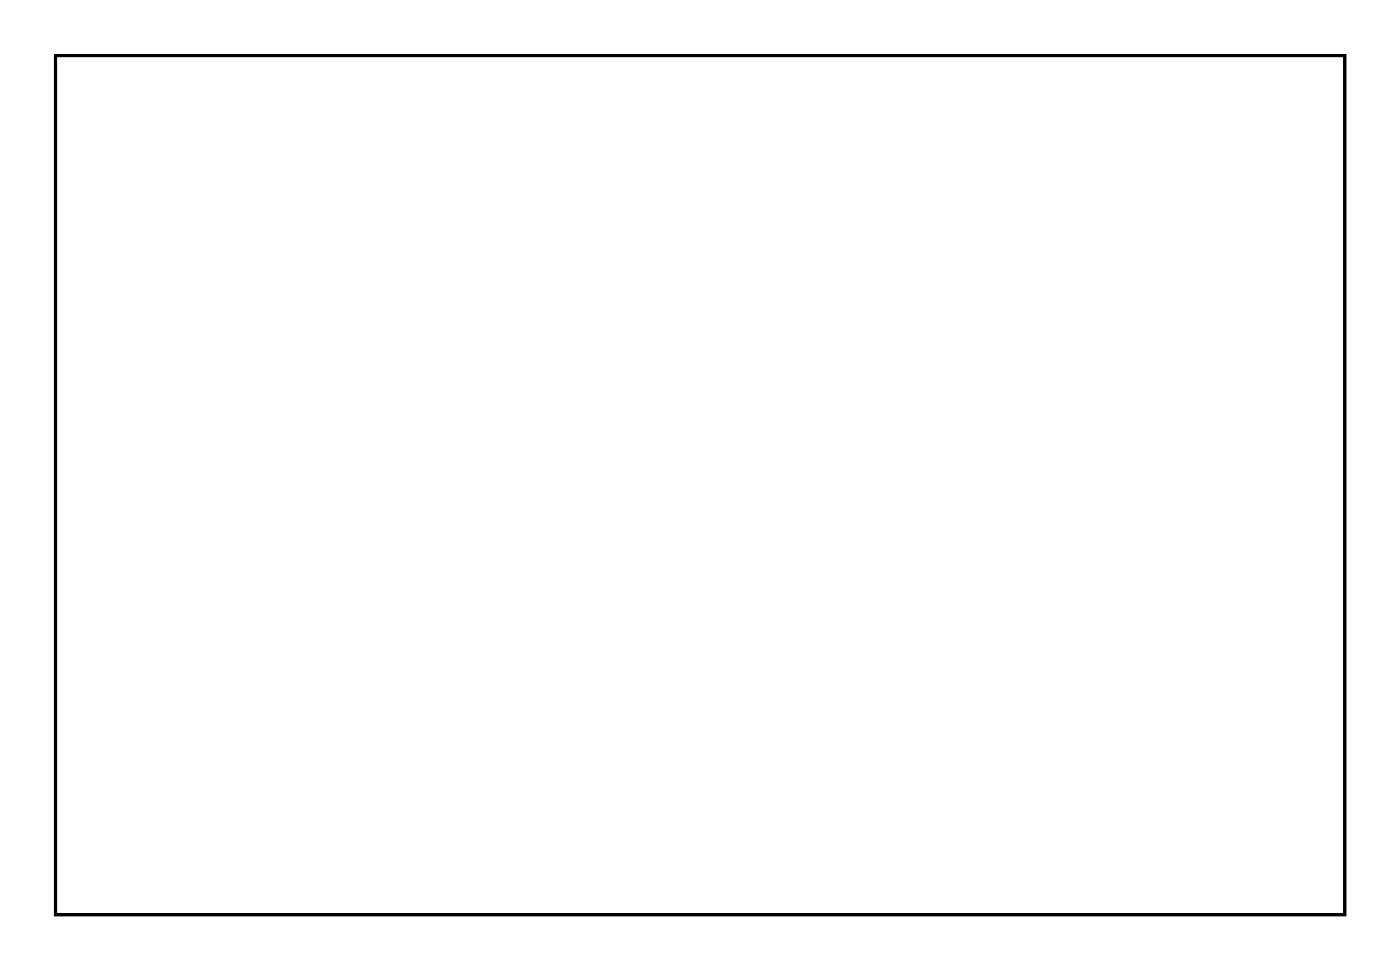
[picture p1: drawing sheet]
<svg xmlns="http://www.w3.org/2000/svg" width="92mm" height="63mm" viewBox="0 0 92 63" stroke-linecap="round" stroke-linejoin="round" font-family="sans-serif">
<path d="M3.6 3.6h84.5v56.3h-84.5z" fill="none" stroke="#000" stroke-width=".2"/>
<path d="M3.6 3.6h84.5v56.3h-84.5zM3.6 3.6v56.3h84.5v-56.3z" fill="#000"/>
<circle cx="7.2" cy="6.1" r=".7" fill="#fff"/>
<circle cx="7.2" cy="6.1" r=".7" fill="none" stroke="#fff" stroke-width=".76" stroke-linecap="butt"/>
<circle cx="19.9" cy="6.1" r=".7" fill="#fff"/>
<circle cx="19.9" cy="6.1" r=".7" fill="none" stroke="#fff" stroke-width=".76" stroke-linecap="butt"/>
<circle cx="25" cy="6.1" r=".7" fill="#fff"/>
<circle cx="25" cy="6.1" r=".7" fill="none" stroke="#fff" stroke-width=".76" stroke-linecap="butt"/>
<circle cx="37.7" cy="6.1" r=".7" fill="#fff"/>
<circle cx="37.7" cy="6.1" r=".7" fill="none" stroke="#fff" stroke-width=".76" stroke-linecap="butt"/>
<circle cx="42.8" cy="6.1" r=".7" fill="#fff"/>
<circle cx="42.8" cy="6.1" r=".7" fill="none" stroke="#fff" stroke-width=".76" stroke-linecap="butt"/>
<circle cx="55.5" cy="6.1" r=".7" fill="#fff"/>
<circle cx="55.5" cy="6.1" r=".7" fill="none" stroke="#fff" stroke-width=".76" stroke-linecap="butt"/>
<circle cx="60.5" cy="6.1" r=".7" fill="#fff"/>
<circle cx="60.5" cy="6.1" r=".7" fill="none" stroke="#fff" stroke-width=".76" stroke-linecap="butt"/>
<circle cx="73.2" cy="6.1" r=".7" fill="#fff"/>
<circle cx="73.2" cy="6.1" r=".7" fill="none" stroke="#fff" stroke-width=".76" stroke-linecap="butt"/>
<circle cx="17.4" cy="13.7" r=".7" fill="#fff"/>
<circle cx="17.4" cy="13.7" r=".7" fill="none" stroke="#fff" stroke-width=".76" stroke-linecap="butt"/>
<circle cx="30.1" cy="13.7" r=".7" fill="#fff"/>
<circle cx="30.1" cy="13.7" r=".7" fill="none" stroke="#fff" stroke-width=".76" stroke-linecap="butt"/>
<circle cx="35.1" cy="13.7" r=".7" fill="#fff"/>
<circle cx="35.1" cy="13.7" r=".7" fill="none" stroke="#fff" stroke-width=".76" stroke-linecap="butt"/>
<circle cx="47.8" cy="13.7" r=".7" fill="#fff"/>
<circle cx="47.8" cy="13.7" r=".7" fill="none" stroke="#fff" stroke-width=".76" stroke-linecap="butt"/>
<path d="M11.6 46h1.4v1.4h-1.4z" fill="#fff"/>
<path d="M11.6 46h1.4v1.4h-1.4z" fill="none" stroke="#fff" stroke-width=".69" stroke-linecap="butt"/>
<circle cx="12.3" cy="44.2" r=".72" fill="#fff"/>
<circle cx="12.3" cy="44.2" r=".72" fill="none" stroke="#fff" stroke-width=".69" stroke-linecap="butt"/>
<circle cx="14.8" cy="44.2" r=".72" fill="#fff"/>
<circle cx="14.8" cy="44.2" r=".72" fill="none" stroke="#fff" stroke-width=".69" stroke-linecap="butt"/>
<circle cx="17.4" cy="44.2" r=".72" fill="#fff"/>
<circle cx="17.4" cy="44.2" r=".72" fill="none" stroke="#fff" stroke-width=".69" stroke-linecap="butt"/>
<circle cx="19.9" cy="44.2" r=".72" fill="#fff"/>
<circle cx="19.9" cy="44.2" r=".72" fill="none" stroke="#fff" stroke-width=".69" stroke-linecap="butt"/>
<circle cx="22.4" cy="44.2" r=".72" fill="#fff"/>
<circle cx="22.4" cy="44.2" r=".72" fill="none" stroke="#fff" stroke-width=".69" stroke-linecap="butt"/>
<circle cx="12.3" cy="46.7" r=".72" fill="#fff"/>
<circle cx="12.3" cy="46.7" r=".72" fill="none" stroke="#fff" stroke-width=".69" stroke-linecap="butt"/>
<circle cx="14.8" cy="46.7" r=".72" fill="#fff"/>
<circle cx="14.8" cy="46.7" r=".72" fill="none" stroke="#fff" stroke-width=".69" stroke-linecap="butt"/>
<circle cx="17.4" cy="46.7" r=".72" fill="#fff"/>
<circle cx="17.4" cy="46.7" r=".72" fill="none" stroke="#fff" stroke-width=".69" stroke-linecap="butt"/>
<circle cx="19.9" cy="46.7" r=".72" fill="#fff"/>
<circle cx="19.9" cy="46.7" r=".72" fill="none" stroke="#fff" stroke-width=".69" stroke-linecap="butt"/>
<circle cx="22.4" cy="46.7" r=".72" fill="#fff"/>
<circle cx="22.4" cy="46.7" r=".72" fill="none" stroke="#fff" stroke-width=".69" stroke-linecap="butt"/>
<path d="M31.9 46h1.4v1.4h-1.4z" fill="#fff"/>
<path d="M31.9 46h1.4v1.4h-1.4z" fill="none" stroke="#fff" stroke-width=".69" stroke-linecap="butt"/>
<circle cx="32.6" cy="44.2" r=".72" fill="#fff"/>
<circle cx="32.6" cy="44.2" r=".72" fill="none" stroke="#fff" stroke-width=".69" stroke-linecap="butt"/>
<circle cx="35.1" cy="44.2" r=".72" fill="#fff"/>
<circle cx="35.1" cy="44.2" r=".72" fill="none" stroke="#fff" stroke-width=".69" stroke-linecap="butt"/>
<circle cx="37.7" cy="44.2" r=".72" fill="#fff"/>
<circle cx="37.7" cy="44.2" r=".72" fill="none" stroke="#fff" stroke-width=".69" stroke-linecap="butt"/>
<circle cx="40.2" cy="44.2" r=".72" fill="#fff"/>
<circle cx="40.2" cy="44.2" r=".72" fill="none" stroke="#fff" stroke-width=".69" stroke-linecap="butt"/>
<circle cx="42.8" cy="44.2" r=".72" fill="#fff"/>
<circle cx="42.8" cy="44.2" r=".72" fill="none" stroke="#fff" stroke-width=".69" stroke-linecap="butt"/>
<circle cx="32.6" cy="46.7" r=".72" fill="#fff"/>
<circle cx="32.6" cy="46.7" r=".72" fill="none" stroke="#fff" stroke-width=".69" stroke-linecap="butt"/>
<circle cx="35.1" cy="46.7" r=".72" fill="#fff"/>
<circle cx="35.1" cy="46.7" r=".72" fill="none" stroke="#fff" stroke-width=".69" stroke-linecap="butt"/>
<circle cx="37.7" cy="46.7" r=".72" fill="#fff"/>
<circle cx="37.7" cy="46.7" r=".72" fill="none" stroke="#fff" stroke-width=".69" stroke-linecap="butt"/>
<circle cx="40.2" cy="46.7" r=".72" fill="#fff"/>
<circle cx="40.2" cy="46.7" r=".72" fill="none" stroke="#fff" stroke-width=".69" stroke-linecap="butt"/>
<circle cx="42.8" cy="46.7" r=".72" fill="#fff"/>
<circle cx="42.8" cy="46.7" r=".72" fill="none" stroke="#fff" stroke-width=".69" stroke-linecap="butt"/>
<circle cx="58" cy="13.7" r=".7" fill="#fff"/>
<circle cx="58" cy="13.7" r=".7" fill="none" stroke="#fff" stroke-width=".76" stroke-linecap="butt"/>
<circle cx="70.7" cy="13.7" r=".7" fill="#fff"/>
<circle cx="70.7" cy="13.7" r=".7" fill="none" stroke="#fff" stroke-width=".76" stroke-linecap="butt"/>
<circle cx="7.2" cy="21.3" r=".7" fill="#fff"/>
<circle cx="7.2" cy="21.3" r=".7" fill="none" stroke="#fff" stroke-width=".76" stroke-linecap="butt"/>
<circle cx="19.9" cy="21.3" r=".7" fill="#fff"/>
<circle cx="19.9" cy="21.3" r=".7" fill="none" stroke="#fff" stroke-width=".76" stroke-linecap="butt"/>
<circle cx="27.5" cy="21.3" r=".7" fill="#fff"/>
<circle cx="27.5" cy="21.3" r=".7" fill="none" stroke="#fff" stroke-width=".76" stroke-linecap="butt"/>
<circle cx="40.2" cy="21.3" r=".7" fill="#fff"/>
<circle cx="40.2" cy="21.3" r=".7" fill="none" stroke="#fff" stroke-width=".76" stroke-linecap="butt"/>
<circle cx="50.4" cy="21.3" r=".7" fill="#fff"/>
<circle cx="50.4" cy="21.3" r=".7" fill="none" stroke="#fff" stroke-width=".76" stroke-linecap="butt"/>
<circle cx="63.1" cy="21.3" r=".7" fill="#fff"/>
<circle cx="63.1" cy="21.3" r=".7" fill="none" stroke="#fff" stroke-width=".76" stroke-linecap="butt"/>
<circle cx="73.2" cy="31.5" r=".7" fill="#fff"/>
<circle cx="73.2" cy="31.5" r=".7" fill="none" stroke="#fff" stroke-width=".76" stroke-linecap="butt"/>
<circle cx="85.9" cy="31.5" r=".7" fill="#fff"/>
<circle cx="85.9" cy="31.5" r=".7" fill="none" stroke="#fff" stroke-width=".76" stroke-linecap="butt"/>
<circle cx="7.2" cy="34" r=".7" fill="#fff"/>
<circle cx="7.2" cy="34" r=".7" fill="none" stroke="#fff" stroke-width=".76" stroke-linecap="butt"/>
<circle cx="19.9" cy="34" r=".7" fill="#fff"/>
<circle cx="19.9" cy="34" r=".7" fill="none" stroke="#fff" stroke-width=".76" stroke-linecap="butt"/>
<circle cx="30.1" cy="34" r=".7" fill="#fff"/>
<circle cx="30.1" cy="34" r=".7" fill="none" stroke="#fff" stroke-width=".76" stroke-linecap="butt"/>
<circle cx="42.8" cy="34" r=".7" fill="#fff"/>
<circle cx="42.8" cy="34" r=".7" fill="none" stroke="#fff" stroke-width=".76" stroke-linecap="butt"/>
<circle cx="52.9" cy="31.5" r=".7" fill="#fff"/>
<circle cx="52.9" cy="31.5" r=".7" fill="none" stroke="#fff" stroke-width=".76" stroke-linecap="butt"/>
<circle cx="65.6" cy="31.5" r=".7" fill="#fff"/>
<circle cx="65.6" cy="31.5" r=".7" fill="none" stroke="#fff" stroke-width=".76" stroke-linecap="butt"/>
<circle cx="69.4" cy="22.6" r=".7" fill="#fff"/>
<circle cx="69.4" cy="22.6" r=".7" fill="none" stroke="#fff" stroke-width=".76" stroke-linecap="butt"/>
<circle cx="82.1" cy="22.6" r=".7" fill="#fff"/>
<circle cx="82.1" cy="22.6" r=".7" fill="none" stroke="#fff" stroke-width=".76" stroke-linecap="butt"/>
<circle cx="49.6" cy="25.2" r=".35" fill="#fff"/>
<circle cx="49.6" cy="25.2" r=".35" fill="none" stroke="#fff" stroke-width=".55"/>
</svg>
